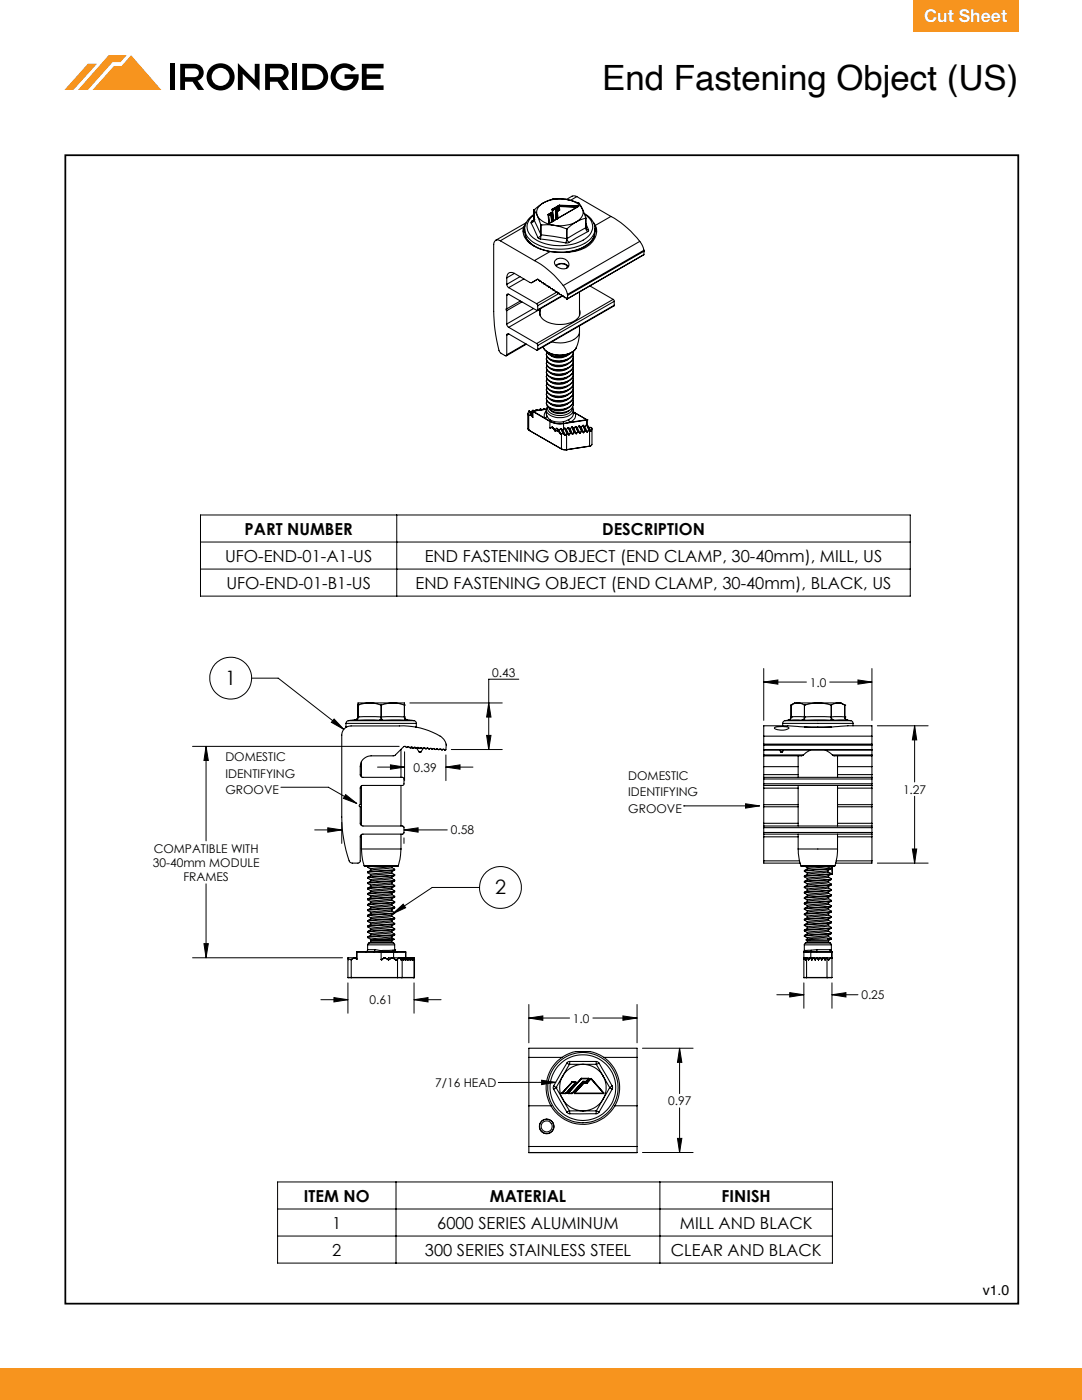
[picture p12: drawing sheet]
<svg xmlns="http://www.w3.org/2000/svg" width="216mm" height="279mm" viewBox="0 0 216 279" stroke-linecap="round" stroke-linejoin="round" font-family="sans-serif">
<defs><g id="words">
<text font-size="6.9" x="120.2" y="17.9">End Fastening Object (US)</text>
<g font-size="4">
<text x="44.9" y="136.7">1</text>
<text x="98.8" y="178.5">2</text>
</g>
<text font-size="3.5" fill="#fff" x="184.4" y="4.4">Cut Sheet</text>
<g font-size="3.3">
<text x="48.8" y="106.7">PART NUMBER</text>
<text x="120.2" y="106.7">DESCRIPTION</text>
<text x="44.9" y="112.1">UFO-END-01-A1-US</text>
<text x="84.7" y="112.1">END FASTENING OBJECT (END CLAMP, 30-40mm), MILL, US</text>
<text x="45.2" y="117.5">UFO-END-01-B1-US</text>
<text x="82.9" y="117.5">END FASTENING OBJECT (END CLAMP, 30-40mm), BLACK, US</text>
<text x="60.7" y="239.8">ITEM NO</text>
<text x="97.7" y="239.8">MATERIAL</text>
<text x="144" y="239.8">FINISH</text>
<text x="66.3" y="245.2">1</text>
<text x="87.2" y="245.2">6000 SERIES ALUMINUM</text>
<text x="135.7" y="245.2">MILL AND BLACK</text>
<text x="66.3" y="250.6">2</text>
<text x="84.8" y="250.6">300 SERIES STAINLESS STEEL</text>
<text x="133.9" y="250.6">CLEAR AND BLACK</text>
</g>
<text font-size="2.8" x="196.1" y="258.4">v1.0</text>
<g font-size="2.4">
<text x="98.2" y="135">0.43</text>
<text x="161.6" y="137">1.0</text>
<text x="45" y="151.9">DOMESTIC</text>
<text x="45" y="155.2">IDENTIFYING</text>
<text x="82.5" y="154">0.39</text>
<text x="125.4" y="155.7">DOMESTIC</text>
<text x="45" y="158.4">GROOVE</text>
<text x="125.4" y="158.9">IDENTIFYING</text>
<text x="180.2" y="158.4">1.27</text>
<text x="89.9" y="166.5">0.58</text>
<text x="125.4" y="162.2">GROOVE</text>
<text x="30.5" y="173">30-40mm MODULE</text>
<text x="30.7" y="170.1">COMPATIBLE WITH</text>
<text x="36.6" y="175.9">FRAMES</text>
<text x="73.7" y="200.4">0.61</text>
<text x="171.9" y="199.4">0.25</text>
<text x="114.3" y="204.1">1.0</text>
<text x="86.8" y="216.9">7/16 HEAD</text>
<text x="133.3" y="220.6">0.97</text>
</g>
</g></defs>
<g fill="#f7941e">
<path d="M182.2 -.1h21v6.5h-21z"/>
<path d="M-.1 273h216v6.4h-216z"/>
</g>
<g fill="#000">
<path d="M34 12.7h.9v5.3h-.9zM47.5 12.6l3.3 3.4v-3.3h1v5.4l-3.4-3.4v3.3h-.9zM58.3 12.7h.9v5.3h-.9zM66.6 13.6a2.86 2.86 0 0 1 4.4 .1l-.8 .6a1.79 1.79 0 0 0-2.8 0 1.79 1.79 0 0 0 .6 2.7 1.79 1.79 0 0 0 2.5-1.3h-1.7v-.9h2.8a2.79 2.79 0 0 1-3.4 3.2 2.79 2.79 0 0 1-1.6-4.4zM72.2 12.7h4.3v1h-3.3v1.1h2.7v.9h-2.7v1.3h3.3v1h-4.3z"/>
<path d="M36.9 13.7v1.7h1.8a.88 .88 0 0 0 1-.9 .88 .88 0 0 0-1-.8zM36 12.7h2.8a1.72 1.72 0 0 1 1.8 1.4 1.72 1.72 0 0 1-1.2 2l1.3 1.9h-1.2l-1.1-1.7h-1.5v1.7h-.9z"/>
<path d="M42.2 15.3a1.8 1.8 0 0 0 3.6 0 1.8 1.8 0 0 0-3.6 0zM41.2 15.3a2.8 2.8 0 0 1 5.6 0 2.8 2.8 0 0 1-5.6 0z"/>
<path d="M53.9 13.7v1.7h1.7a.88 .88 0 0 0 1-.9 .88 .88 0 0 0-1-.8zM52.9 12.7h2.8a1.72 1.72 0 0 1 1.9 1.4 1.72 1.72 0 0 1-1.2 2l1.3 1.9h-1.2l-1.1-1.7h-1.5v1.7h-1z"/>
<path d="M61.3 13.7v3.3a2.79 2.79 0 0 0 3-.8 1.7 1.7 0 0 0-1.6-2.5zM60.3 12.7h2.4a2.61 2.61 0 0 1 2.8 2.6 2.61 2.61 0 0 1-2.8 2.7h-2.4z"/>
</g>
<path d="M17.5 12.7l-4.6 5.3h1.7l4.8-5.3zM21.7 11l-6.1 7h1.9l5-5.6h1.5l1.3-1.4zM22.8 13.2h1.5l1.9-2.2 6 7h-13.7z" fill="#f7941e"/>
<g fill="none" stroke="#000" stroke-width=".21">
<path d="M110.3 39.7h.1M110.3 39.7l2.6 .1M110.3 39.7l-1.9 .8M112.9 39.8a4.4 4.4 0 0 1 3.3 1.9M112.9 39.8a7.4 7.4 0 0 0-4.5 .7M112.9 39.8l2.6 .7 .7 1.2M115.1 39.2l-.7-.1-1.4 .7M115.1 39.2l6.8 4M115.1 39.2l-1.3 .8M99.8 48.1a.8 .8 0 0 0-.9-.1 .8 .8 0 0 0-.4 .8v13.3a24.1 24.1 0 0 0 1.3 8.2l1.1 .7 .2-.2M99.8 48.1l6.8 3.9M101.1 56.7l.4 .7"/>
<path d="M101.1 55.5v1.2M101.1 58.9v2.7M101.5 58.7l5.6 3.3 .2-.2M101.5 58.7a.24 .24 0 0 0-.3 0 .24 .24 0 0 0-.1 .2M101.5 57.4l5.6 3.2M101.5 58.7l-.4 .2M102.6 54.6l3.3 1.8 1.4-.7 .4 .4h.3l.2 .3h.2l.2 .3h.3l.1 .3h.3l.2 .3h.3l.1 .3h.3l.2 .3h.2l.3 .3 .2 .1M102.6 54.6a.94 .94 0 0 0-1-.1 .94 .94 0 0 0-.5 1M102.6 54.6l-1.5 .9M103.8 55.2l-2.7 1.5M104.5 45.4a3.2 3.2 0 0 0 1.8 3.6l1.6 .7 1.9 .5M104.5 45.4l-4.7 2.7"/>
<path d="M104.5 55.7l-3 1.7M104.7 45.7a3.6 3.6 0 0 0 2.5 3.7 10.6 10.6 0 0 0 10.3-.8l.6-.7 .5-.8M104.7 45.7a3.7 3.7 0 0 0 2.5 3.1 10.6 10.6 0 0 0 10.3-.8l.9-1 .3-1.3M104.7 45.2l-.3 1.1M104.8 47.2l.8 1.1 1 .8M104.9 44.7l-.4 .7M105 44.5l-6.1 3.5M106 44.5l1.4 2.9M106.2 44.1l-.2 .4M106.5 43.9a.23 .23 0 0 1-.1 .2 .23 .23 0 0 1-.2 0M106.5 42.8a3.8 3.8 0 0 0-1.8 2.9M106.5 41.9l.7 1.2"/>
<path d="M106.5 43.9l1.4 2.9M106.5 43.9a.67 .67 0 0 1-.5 .6M106.5 41.9h.1M106.5 43.9h.1M106.5 41.9v2M106.5 43.9l-.3 .2M106.6 52a18.6 18.6 0 0 1 5.8 5M107.2 43.1a4.2 4.2 0 0 0 3.3 1.9M107.2 43.1l.7 1.8M107.4 47.4l.4 .3M107.8 47.7l5.1 .8M107.9 44.9l2.6 .1"/>
<path d="M107.9 46.9l5.2 .7M107.9 46.9l-.1 .8M107.9 44.9h.1M107.9 46.8l-.1 .3-.4 .3M107.9 44.9v2M108.4 40.5a2.06 2.06 0 0 0-1.2 2.6M108.4 40.5l-1.9 1.4M109.4 42.8h.1M109.4 42.8l.1 1.7M109.4 42.8l.2 1.7M109.5 43h.1M109.4 43h.1"/>
<path d="M109.4 42.8v.2M109.5 43v1.5M109.5 44.5h.2M109.7 44.5h.1M109.8 50.2l-3.2 1.8M109.9 42.5h.1M109.9 42.5v.1M109.9 42.5l-.5 .3M109.9 42.7h.1M109.9 42.6h.1M109.9 42.6l-.5 .2M109.9 42.6v.1"/>
<path d="M109.9 42.7l-.5 .3M109.9 42.7l-.4 .3M109.9 42.7l.2 1.6M110 42.7h-.1M110 42.6v.1M110 42.6l.1 1.6M110 42.7l.1 1.6M110 42.5v.1M110 42.5l.2 1.7M110.1 44.2h.1M110.1 44.2l-.5 .3M110.2 44.2h-.1"/>
<path d="M110.2 41.8h.1M110.2 41.8l.2 2.2M110.2 41.7v.1M110.2 41.9l.1 .1M110.2 42h.1M110.2 41.9h.1M110.2 41.8v.1M110.3 42l.1 2.1M110.4 44h.1M110.5 45l2.6 .7M110.5 44h.1M110.8 52a1.69 1.69 0 0 1 2.7 .7 1.19 1.19 0 0 1-1.9 .8 1.1 1.1 0 0 1-.8-1.5z"/>
<path d="M110.9 42.1h.1M110.9 41.9h.1M110.9 41.9v.2M110.9 42.1l.1 1.7M110.9 41.9l.1 1.8M110.9 53a1.78 1.78 0 0 1 2.5 .2M111 43.7h.1M111 53.1a1.3 1.3 0 0 1 2.2 .2l-.1 .2M111 43.7l-.5 .3M111.2 41.9h.1M111.1 58.3l.2 .2 .3 .1M111.1 42h.1"/>
<path d="M111.1 42l.2 1.5M111.1 58.3l-4 2.3M111.2 41.9v.1M111.2 42.1v.1M111.2 42.2h.1M111.2 42h.1M111.2 42.1h.1M111.2 42l.1 1.5M111.2 42v.1M111.2 41.2h.1M111.2 41.2l-1 .5M111.2 42.2l.1 1.3"/>
<path d="M111.3 43.5h.1M111.3 41.4h.1M111.3 41.2h.1M111.3 41.2v.2M111.3 41.2l-1.1 .6M111.3 41.4l-1.1 .5M111.3 41.4l-1 .6M111.3 41.2v.4M111.3 41.4v.2M111.3 41.6h.1M111.3 41.6l-.4 .3M111.3 41.2l.1 .4"/>
<path d="M111.4 43.5h.1M111.4 41.6l-.5 .3M111.4 41.6h.1M111.4 41.6h-.1M111.5 41h.1M111.5 41l.1 .7M111.6 41.7h.1M111.6 41.2h.1M111.6 41v.7M111.6 41.7l-.4 .2M111.6 58.5l-4.3 2.5M111.6 40.9l-.1 .1"/>
<path d="M111.6 40.9v.1M111.6 41.9h.1M111.6 58.6l.5 .4M111.6 41h.1M111.6 40.9l3.8 .2M111.6 41.2l.1 .7M111.6 41l3.8 .2M111.6 41v.2M111.6 41.7v.2M111.6 41.7l-.4 .3M111.6 41.9l-.4 .2M111.6 41.2l3.5 .2"/>
<path d="M111.6 41.2l3.6 .1M111.6 41.9l-.4 .3M111.7 41.9h-.1M112.1 59l.1 .1M112.1 59l-4.8 2.8M112.2 59.1h.3l.1 .3h.2l.3 .3 .1-.1M112.2 59.1l-5 2.9M112.4 57l.5 .8 .3 1M113.1 45.7h.1M113.1 47.6l-.2 .9M113.1 47.6h.1M113.1 45.7v1.9"/>
<path d="M113.1 47.6l.1 .5 .3 .3M113.2 58.8l.1 .1M113.3 58.9l-.1 .7M113.5 48.4l-.6 .1M115 44.3a7.5 7.5 0 0 1-4.5 .7M115 44.3l-1.9 1.4M115.4 41.1l.1 .1M115.4 41.1v.1M115.4 41.2h.1M115.5 41.2l-4.1 2.3M115.6 58.3v4.7M116.2 41.7a1.98 1.98 0 0 1-1.2 2.6"/>
<path d="M116.2 41.7l.7 1.8M116.6 42.6a3.7 3.7 0 0 1 2.1 3.1M116.7 42.7a2.73 2.73 0 0 1 1.6 2.5 2.73 2.73 0 0 1-1.5 2.5 9.9 9.9 0 0 1-10.4-.2 2.63 2.63 0 0 1 .1-4.6M116.9 43.5l-1.9 .8M116.9 45.4l-3.8 2.2M116.9 45.4l.1 .5 .3 .3M116.9 45.4h.1M116.9 44.6l.5 1.3M116.9 45.6l.1 .2 .4 .1M116.9 43.5v1.9M116.9 45.5v.1M117.3 46.2l-3.8 2.2"/>
<path d="M117.4 45.9l-.1 .3M117.7 57.1l4.6 2.6M118.4 44.4l.4 .6M118.6 47.2a5.6 5.6 0 0 1-4.5 3l-1 .1M118.7 45.7l-.1 1.4M118.7 45.2l.4 1M118.8 45a3.4 3.4 0 0 1-1.9 4.4 12.2 12.2 0 0 1-7.1 .8M121.9 43.2a18.6 18.6 0 0 1 5.8 5M121.9 43.2l-3.1 1.8M122.3 59.7l.3 .4M122.3 59.7l-15.2 8.9M127.7 48.2l.5 .8 .3 .9"/>
<path d="M127.7 48.2l-15.3 8.8M128.5 50.8l-15.3 8.9M128.5 50.8l-15.3 8.8M128.5 49.9v.2M128.5 49.9l-15.3 8.9M128.5 50.1l-15.2 8.8M128.5 50.1v.7M101.1 64.7l.1 .3 .3 .3M101.1 61.6l-.1 .1 .1 .3M101.1 62v2.7M101.1 66.9v3.9M101.5 66.6l5.6 3.3h.2v-.2"/>
<path d="M101.5 66.6l-.3 .1-.1 .2M101.5 65.3l5.6 3.3M101.5 66.6l-.4 .3M103.8 60.1l-2.7 1.5M104.1 60.3l-3 1.7M104.9 68.6l-3.8 2.2M105 68.7l-4 2.3M106.5 61.6l-5.4 3.1M107.1 68.6l.2 .4M107.1 60.6l.2 .4M107.3 61v.8M107.3 69v.7"/>
<path d="M107.8 61.8a1.89 1.89 0 0 0 1.4 2.4 5.9 5.9 0 0 0 6.2-.8l.4-.9-.2-.7M107.8 61.6v1.4M107.8 61.7l-6.3 3.6M108.4 69.2v.2M108.4 69.4l.6 .7M109 70.7v.1M109 71.6v.1M109 72.5v.1M109 73.3v.2M109 74.2v.1M109 75.1v.1M109 76v.1"/>
<path d="M109 76.9v.1M109 77.7v.2M109 78.6v.1M109 79.5v.1M109 70.1a2.87 2.87 0 0 0 3.4 1.1l1.3-.5 .3-.3M109.1 70.2a3.5 3.5 0 0 0 4.6 .3M113.3 77.9a3 3 0 0 1-3.4 .1M113.3 77a3.1 3.1 0 0 1-3.4 .1M113.3 76.1a3.1 3.1 0 0 1-3.4 .1M113.3 75.2a3.1 3.1 0 0 1-3.4 .1M113.3 74.4a3 3 0 0 1-3.4 0M113.4 79.7a3.1 3.1 0 0 1-3.5 0"/>
<path d="M113.4 78.8a3.2 3.2 0 0 1-3.5 .1M113.4 73.5a3.1 3.1 0 0 1-3.5 .1M113.4 72.6a3.1 3.1 0 0 1-3.5 .1M113.4 71.7a3.1 3.1 0 0 1-3.6 .1M113.4 70.8a3.1 3.1 0 0 1-3.6 .1M114.3 79.6a1.45 1.45 0 0 1-1.2 1.9 3.7 3.7 0 0 1-3.9-.6l-.2-.4 .2-.5M114.3 78.7a1.22 1.22 0 0 1-.6 1.6 3.9 3.9 0 0 1-4.5-.3l-.2-.3 .2-.6M114.3 77.8a1.22 1.22 0 0 1-.6 1.6 4 4 0 0 1-4.5-.2l-.2-.4 .2-.6M114.3 76.9a1.18 1.18 0 0 1-.6 1.6 3.9 3.9 0 0 1-4.5-.2l-.2-.4 .2-.6M114.3 76a1.22 1.22 0 0 1-.6 1.6 3.9 3.9 0 0 1-4.5-.2l-.2-.4 .2-.5M114.3 75.2a1.45 1.45 0 0 1-1.2 1.8 3.7 3.7 0 0 1-3.9-.5l-.2-.4 .2-.5M114.3 74.3a1.22 1.22 0 0 1-.6 1.5 3.9 3.9 0 0 1-4.5-.2l-.2-.4 .2-.5"/>
<path d="M114.3 73.4a1.22 1.22 0 0 1-.6 1.6 4 4 0 0 1-4.5-.2l-.2-.4 .2-.6M114.3 72.5a1.18 1.18 0 0 1-.6 1.6 3.9 3.9 0 0 1-4.5-.2l-.2-.4 .2-.6M114.3 71.6a1.22 1.22 0 0 1-.6 1.6 3.9 3.9 0 0 1-4.5-.2l-.2-.4 .2-.5M114.3 70.8a1.45 1.45 0 0 1-1.2 1.8 3.7 3.7 0 0 1-3.9-.5l-.2-.4 .2-.5M114.4 70.1a1.52 1.52 0 0 1-1.3 1.6 3.8 3.8 0 0 1-3.9-.5l-.2-.4 .2-.5M114.4 80a1.15 1.15 0 0 1-.6 1.2 4 4 0 0 1-4.5-.1l-.3-.6M114.4 79.1a1.41 1.41 0 0 1-1.2 1.5 3.9 3.9 0 0 1-3.9-.3l-.3-.7M114.4 78.2a1.15 1.15 0 0 1-.6 1.2 3.9 3.9 0 0 1-4.5 0l-.3-.7M114.4 77.3a1.18 1.18 0 0 1-.6 1.2 4 4 0 0 1-4.5 0l-.3-.6M114.4 76.4a1.37 1.37 0 0 1-1.2 1.5 3.8 3.8 0 0 1-3.9-.3l-.3-.6M114.4 75.5a1.15 1.15 0 0 1-.6 1.2 3.9 3.9 0 0 1-4.5 0l-.3-.6M114.4 74.6a1.18 1.18 0 0 1-.6 1.3 4 4 0 0 1-4.5-.1l-.3-.6"/>
<path d="M114.4 73.8a1.15 1.15 0 0 1-.6 1.2 3.9 3.9 0 0 1-4.5-.1l-.3-.6M114.4 72.9a1.18 1.18 0 0 1-.6 1.2 4 4 0 0 1-4.5 0l-.3-.6M114.4 72a1.37 1.37 0 0 1-1.2 1.5 3.8 3.8 0 0 1-3.9-.3l-.3-.6M114.4 71.1a1.15 1.15 0 0 1-.6 1.2 3.9 3.9 0 0 1-4.5 0l-.3-.6M114.4 70.2a1.18 1.18 0 0 1-.6 1.3 4 4 0 0 1-4.5-.1l-.3-.6M115 69.4a4.1 4.1 0 0 1-4.7 1.3l-1.3-.6M115 69.4a4.2 4.2 0 0 1-4.7 1.3l-1.1-.5-.8-.8M115 69.3v.1M115.6 66.2l-.2 1.9-.4 1.2M115.6 66.2a2.57 2.57 0 0 1-2.3 2l-1.5 .2-1.7-.2M115.6 65v1.2M122.6 60.9l-.1 .2-15.3 8.8"/>
<path d="M122.6 60.1l-15.3 8.9M122.6 60.9l-15.3 8.8M122.6 60.1v.8M105.3 82.6l.2 .3M105.3 82.6v3.1l.2 .1M105.5 82.9h.1M105.5 85.8h.1M105.5 85.8l6.5 3.8M105.5 82.9v2.9M105.6 82h.1M105.6 82l-.3 .6M105.6 82l.3 .8"/>
<path d="M105.6 82l.2 .2M105.6 82l.4 .8M105.8 82.2h.1M105.8 82.2l.2 .1M105.9 82.8v.1M105.9 82.9h-.4M105.9 82.9h.1M105.9 82.8h.1M105.9 82.8l.1 .1M105.9 82.8l-.4 .1M106 82.3l.3 .7M106 82.9l.3 .4"/>
<path d="M106 82.8v.1M106 82.9h.1M106 82.8l.3 .4M106.3 82.1h.1M106.3 82.1v1.2M106.3 81.9h.1M106.3 82.1l2.7-.5-2.7 .5M106.3 81.9l-.3 .4-.2-.1M106.3 81.9l-.3 .4M106.3 81.9v.2M106.3 82.1l3.4 2M106.3 82.1l2.4 1.3"/>
<path d="M106.4 81.9l.1 .1-.1-.1M106.4 81.9l.1 .2M107 81.8h.1M107 81.8l-.2 .2M107 81.8l.1 .1M107.1 81.8h.1M107.1 81.8l.2 .1M107.1 81.8l.1 .1M107.7 81.7h.1M107.7 81.7l-.1 .2M107.7 81.7l.1 .1M107.8 81.7h.1"/>
<path d="M107.8 81.7l.2 .1M107.8 81.7h-.1M107.8 81.7l.1 .1M108.5 81.6h.1M108.5 81.6l-.2 .2M108.5 81.6v.1M108.6 81.5l.1 .2-.1-.1M108.6 81.5l-.1 .1M108.6 81.5v.1M108.6 81.6v.1M108.7 83.4l1 .7M109 82l-.4 .7 .1 .7"/>
<path d="M109 80.4v.1M109.1 83l.7 .8M109.1 83v.2l-.4 .2M109.3 81.1l-.3 .7M109.3 81.2a1.33 1.33 0 0 0 1.3 1.6 2.99 2.99 0 0 0 3.6-1.1v-.3M109.7 81.6a2.77 2.77 0 0 0 3.8 .3M109.7 84.1a4.1 4.1 0 0 0 2.8 .4M109.7 84.1h.1M109.7 84.1l.1 1.3M109.7 85.4h.1M109.8 85.4h.1M109.8 83.8l1.1 .4h1.5"/>
<path d="M109.8 83.8l-.1 .3M109.9 85.3l-.1 .1M110.2 85.2l.1 .1M110.2 85.2l-.3 .1M110.2 85.3h.1M110.2 85.3l-.4 .1M110.2 85.3l.1 .1M110.2 85.2v.1M110.2 85.3h-.3M110.3 85.4l.4 .6M110.3 85.3l.4 .4M110.3 85.3v.1"/>
<path d="M110.3 85.3l.5 .6M110.7 85.7l.1 .2M110.8 86h-.1M110.8 85.9v.1M111.1 85.5h.1M111.1 85.5l-.4 .2M111.1 85.5l.2 .4M111.2 85.5l.3 .3M111.2 85.5l.2 .4M111.3 85.9v.1M111.3 86h-.6M111.3 86h.1"/>
<path d="M111.3 85.9h.1M111.3 85.9l.1 .1M111.3 85.9l-.5 .1M111.3 86l.5 .6M111.4 85.9v.1M111.4 86h-.1M111.4 85.9l.5 .6M111.5 85.8l.4 .7M111.8 86.6h.1M111.9 86.5l-.1 .1M111.9 85.5h.1M111.9 85.5l-.4 .3"/>
<path d="M111.9 85.5l.4 .9M112 85.5l.3 .3M112 85.5l.4 1M112 89.6l.4 .1h.7M112 86.6h.1M112 89.6h.1M112 86.6h-.2M112 86.6v3M112.3 86.5l-.3 .1M112.3 86.5h.1M112.3 86.4v.1M112.3 86.4l.1 .1"/>
<path d="M112.3 85.8l.5 1M112.4 86.5l.4 .4M112.4 84.2l.1 .3M112.4 86.5h.1M112.4 86.5l.4 .3M112.5 84.5h.1M112.5 85.7l-.2 .1M112.5 84.5v1.2M112.6 85.5l-.1 .2M112.6 85.5l.5 1M112.7 85.4l.3 .3M112.7 85.4l-.1 .1"/>
<path d="M112.7 85.4l.5 1.1M112.8 86.9h.1M112.8 86.8v.1M113 86.6l-.2 .3M113 86.6h.1M113 85.7l.5 1M113.1 86.6l-.3 .3M113.1 89.8h.1M113.1 89.7v.1M113.1 86.6v3.1M113.1 86.5v.1M113.1 86.5l-.1 .1"/>
<path d="M113.1 86.6h.1M113.2 86.5h.1M113.2 86.5l.3 .3M113.2 86.5l-.1 .1M113.2 86.5l.3 .2M113.2 86.5h-.1M113.4 81.4a3.1 3.1 0 0 1-3.5 .1M113.4 80.5a3.1 3.1 0 0 1-3.5 .1M113.4 85.4l-.4 .3M113.4 85.4l.4 1M113.4 85.3l.4 .3M113.4 85.3v.1"/>
<path d="M113.4 85.3l.5 1.1M113.5 83.7l-1.1 .5M113.5 83.7l.3 .6M113.5 86.7v.1M113.8 84.3l-1.3 .2M113.8 85.6l.5 1M113.8 86.4h.1M113.8 86.4l-.3 .3M113.9 86.4l-.4 .4M113.9 86.4h.1M113.9 86.4l.4 .3M113.9 86.4l.4 .2"/>
<path d="M114.1 85.2l-.3 .4M114.1 85.2l.5 1.1M114.2 85.2l.3 .3M114.2 85.2h-.1M114.2 85.2l.5 1.1M114.3 86.6v.1M114.3 81.2l.1 .6M114.3 80.4a1.54 1.54 0 0 1-1.5 1.8 3.1 3.1 0 0 1-3.2-.7l-.1-.2M114.4 81.8a2.19 2.19 0 0 1-2.4 1.5 2.9 2.9 0 0 1-2.9-1.2l-.1-.3 .1 1.2M114.4 81.8l-.1 1.2-.8 .7M114.4 82.3l.3 .1M114.5 85.5l.5 1"/>
<path d="M114.6 86.3h.1M114.6 86.3l-.3 .3M114.6 86.3l-.3 .4M114.6 86.3l.4 .3M114.7 86.3h-.1M114.7 86.3l.3 .2M114.7 82.4a1.37 1.37 0 0 1-.9 1.9M114.7 82.4l-.3-.2 2.7 1.6M114.7 82.4l2.4 1.4M114.8 85.1h.1M114.8 85.1l-.3 .4M114.8 85.1l.5 1.1"/>
<path d="M114.9 85.1l.3 .3M114.9 85.1l.5 1M115 86.5v.1M115.2 85.4l.5 1M115.3 86.2h.1M115.3 86.2l-.3 .3M115.3 86.2l-.3 .4M115.4 86.1v.1M115.4 86.2l.3 .3M115.4 86.1l.3 .3M115.4 86.1l-.1 .1M115.5 85h.1"/>
<path d="M115.5 85l-.3 .4M115.5 85l.5 1M115.6 85l.4 .3M115.6 85l.5 1M115.7 86.4v.1M116 85.3l.4 1M116 86l.1 .1M116 86l-.3 .4M116.1 86.1l-.4 .4M116.1 86v.1M116.1 86.1h.1M116.1 86.1l.3 .3"/>
<path d="M116.1 86l.3 .3M116.1 86h-.1M116.3 84.9l-.3 .4M116.3 84.9l.4 1M116.4 84.9l.3 .2M116.4 84.9h-.1M116.4 84.9l.5 1M116.4 86.3v.1M116.7 85.1l.5 1.1M116.7 85.9l.1 .1M116.7 85.9l-.3 .4M116.7 85.9h.2"/>
<path d="M116.8 86l-.4 .4M116.8 86h.1M116.8 86l.4 .3M116.9 85.9l-.1 .1M116.9 85.9l.3 .3M117 84.8l.6 1M117 84.8l-.3 .3M117 84.8l.5 1M117.1 83.8h.1M117.1 83.8v1M117.1 83.8l-4.6 .7M117.1 83.8l-3.3 .5"/>
<path d="M117.1 84.8l.5 .5M117.2 86.2v.1M117.5 85.8v.1M117.5 85.8l-.3 .4M117.5 85.8h.1M117.5 85.9l-.3 .4M117.5 85.9h.1M117.6 85.3v.1M117.6 85.4l.3 .6M117.6 85.8v.1M117.6 85.9h.1M117.6 85.8l.1 .1"/>
<path d="M117.6 89h.1M117.6 85.9l.3 .2M117.6 89l-4.5 .8M117.6 85.9v3.1M117.7 85.9l.2 .1M117.7 85.9h-.1M117.9 85.3a.35 .35 0 0 1 .3 .3 .35 .35 0 0 1-.2 .4l-.1 .1M117.9 86v.1M117.9 85.3a.42 .42 0 0 1 0 .7M117.9 85.3h-.3M117.9 85.3h.1M117.9 86h.1"/>
<path d="M117.9 85.3l-.3 .1M118.1 85.5v3.2l-.2 .3h-.3M69 145.1h.1M69 144.4h14.1M69 145.1h.2M69 144.4v.7M69.5 143.8l-.4 .3-.1 .3M69.5 143.8h13.1M70.8 143.6l-1.3 .2M70.8 143.7h.4M70.8 143.7h.1M71.2 143.7h4.5"/>
<path d="M71.4 143a.67 .67 0 0 1-.6 .6M71.4 143.1v.4l-.2 .2M71.4 143.1h4.7M71.4 140.7h.1M71.4 143.1l-.1 .4-.5 .2M71.4 143.1h.1M71.4 140.7v2.4M72.1 152v3M72.1 156.8v8M73.7 140.3h4.7M73.7 140.3l1.3 .1 1.1 .3M73.7 140.3l-2.3 .4"/>
<path d="M73.7 140.3h-2.3v.4M75.7 143.7h.7M76.1 143.1l-.1 .4-.3 .2M76.1 143.1h.1M76.1 140.7h.1M76.1 140.7v2.4M76.1 143.1l.1 .4 .2 .2M76.1 143.1h4.6M76.4 143.7h4.6M78.4 140.3l-2.3 .4M78.4 140.3l1.2 .1 1.1 .3M78.4 140.3h2.3v.4"/>
<path d="M80 149.6v5.5M80 156.8v8M80.7 143a.67 .67 0 0 0 .6 .6M80.7 143.1l.1 .4 .2 .2M80.7 140.7h.1M80.7 143.1h.1M80.7 143.1l.2 .4 .4 .2M80.7 140.7v2.4M81 143.7h.3M81.3 143.6l1.3 .2M81.3 143.7h.1M82 149.2v.1h1"/>
<path d="M82.6 143.8l.4 .3 .1 .3M82.9 145.1h.2M83.1 144.4v.7M83.1 149.3l.5 .8M83.2 149.3h-.2l-.2-.2-.4 .2-.3-.3-.4 .2-.2-.2-.4 .2-.2-.2h-.3l-2 1.8h-4.6a2.19 2.19 0 0 0-2.1 2.2v1.7l.4 .4h8.1l.2 .2v1.2l-.2 .3h-8a.51 .51 0 0 0-.5 .5v3.3a.21 .21 0 0 0-.2 .2 .21 .21 0 0 0 .2 .2v3.4l.2 .4h8.3l.2 .2v1.3l-.2 .2h-8a.51 .51 0 0 0-.5 .5v5l-.5 .3h-1.1l-.5-.2a23.2 23.2 0 0 1-1.6-9.1v-16.3a1.84 1.84 0 0 1 1.9-1.8h9.6a13.7 13.7 0 0 1 8.7 2.5l.6 1.1-.1 1.2h-.2l-.2-.2-.4 .2-.2-.2-.4 .1-.2-.2-.5 .2-.1-.2-.4 .2-.3-.3-.4 .2-.4-.2-.2 .2-.2-.2M83.2 149.3l.2-.2 .3 .3 .3-.2 .3 .2 .3-.1M83.2 149.3h.4M83.6 150.1h.4M83.9 149.3h.3M84.4 149.4l-.4 .7M84.6 149.3h.2M85.3 149.3h.1"/>
<path d="M152.4 148.5v.2M152.4 146.9v1.6M152.4 149.6v.1M152.4 146.9v-2.1h4.8a54.4 54.4 0 0 0 12 0h4.8v2.1M152.4 156.4v.4M152.4 155.1v.4M152.4 150.7v.1M152.4 150.8v2.2M152.4 156.8v.5M152.4 154.6v.5M152.4 155.1h21.6M152.4 156.8h21.6"/>
<path d="M152.4 149.7h21.6M152.4 148.5h21.6M152.4 148.7h21.6M152.4 149.6h21.6M152.4 148.7v.9M152.4 149.7v1M152.4 153v1.6M152.4 155.5v.9M152.4 157.3v3.3M152.4 146.9h21.6M152.4 155.5h21.6M152.4 156.4h21.6"/>
<path d="M152.4 150.7h7.9M152.4 153h6.9M152.4 157.3h6.9M152.4 154.6h6.9M154.6 145.2l1.7-.2 1.1 .2a2.56 2.56 0 0 1-2.8 .2zM155.6 149.7l.2 .4M155.8 150.1h.3M156.2 144.4h14M156.2 144.4v.4M156.4 149.7l-.3 .4M156.7 143.8l-.4 .3-.1 .3M156.7 143.8h13.1"/>
<path d="M157.4 143.7l-.7 .1M157.4 143.7h2.6M157.9 143.1h.1M157.9 143.1l-.3 .5-.3 .1M157.9 143.1h2.6M157.9 143.1l-.2 .4-.3 .2M157.9 140.7h.1M157.9 140.7v2.4M159.2 140.3h4M159.2 140.3l1.3 .4M159.2 140.3l-1.3 .4M159.2 140.3h-.7l-.6 .4"/>
<path d="M159.3 150.8v4.3M159.3 156.8v8M160 143.7h.6M160.3 150.7l-.4 .1h-7.5M160.5 145.1h5.4M160.5 143.1h5.4M160.5 143.1l.1 .6M160.5 143.1h.1M160.5 143.1a.62 .62 0 0 1-.5 .6M160.5 140.7h.1M160.5 140.7v2.4M160.6 143.7h5.2"/>
<path d="M161.8 149.7l-.9 .5-.6 .5M163.2 140.3l-2.7 .4M163.2 140.3l2.7 .4M163.2 140.3h4M164.7 149.7l1.4 1M165.8 143.7h.6M165.9 143.1l-.1 .6M165.9 143.1h.1M165.9 140.7h.1M165.9 140.7v2.4M165.9 143.1a.63 .63 0 0 0 .5 .6M165.9 143.1h2.7"/>
<path d="M166.1 150.7l.4 .1h7.5M166.1 150.7h7.9M166.4 143.7h2.6M167.1 150.8v4.3M167.1 156.8v8M167.1 153h6.9M167.1 157.3h6.9M167.1 154.6h6.9M167.2 140.3l-1.3 .4M167.2 140.3l1.4 .4M167.2 140.3h.6l.8 .4M168.6 143.1v.3l.5 .3"/>
<path d="M168.6 143.1h.1M168.6 143.1a.58 .58 0 0 0 .4 .6M168.6 140.7h.1M168.6 140.7v2.4M169 143.7h.1M169.1 143.7l.7 .1M169.8 143.8l.3 .3 .1 .3M170.2 144.4v.4M174 148.5v.2M174 146.9v1.6M174 149.6v.1M174 156.4v.4"/>
<path d="M174 155.1v.4M174 150.7v.1M174 150.8v2.2M174 156.8v.5M174 154.6v.5M174 148.7v.9M174 149.7v1M174 153v1.6M174 155.5v.9M174 157.3v3.3M72.1 169.4l.2 2.1 .4 1.3M72.1 169.4h7.9"/>
<path d="M72.1 166.5v2.9M72.7 172.8l.1 .1M72.7 172.8h6.8M72.8 172.9h.1M72.8 172.9h6.6M72.9 172.9h6.4M73.4 172.9v.2M73.4 174v.2M73.4 175.1v.2M73.4 176.2v.1M73.4 177.3v.1M73.4 178.3v.2"/>
<path d="M73.4 179.4v.2M73.4 174h.1M74 179.9v.2M74 178.8v.3M74 177.7v.3M74 176.7v.2M74 175.6v.2M74 174.5v.2M74 173.4v.3M74.5 172.9l-1.1 .2 .6 .3M78.1 172.9l-4.1 .5M78.1 173.2l-1.6 .2a5.7 5.7 0 0 0-2.8 .4l-.3 .2"/>
<path d="M78.1 179.4l-4.1 .5M78.1 178.3l-4.1 .5M78.1 176.2l-4.1 .5M78.2 173.1l.5 .4M78.2 174l-.1 .3-1.6 .2a5.4 5.4 0 0 0-3.1 .6l5.3-.5M78.2 175.3l-1.6 .3a5.4 5.4 0 0 0-3.2 .6M78.2 176.1l-.1 .4-1.5 .1a6.4 6.4 0 0 0-3.2 .6l5.3-.5v.2M78.2 177.2l-.1 .3-1.5 .2a6.6 6.6 0 0 0-3.2 .6l5.3-.5M78.2 178.6l-1.6 .2a6.1 6.1 0 0 0-3.2 .6M78.2 179.4l-.1 .3-1.5 .1a6.4 6.4 0 0 0-3.2 .7l5.3-.5M78.2 179.6l.5 .4M78.2 178.5l.5 .4"/>
<path d="M78.2 177.4l.5 .4M78.2 176.4l.5 .3M78.2 175.3l.5 .3M78.2 174.2l.5 .4M78.2 178.3v.3M78.2 175v.3M78.2 172.9v.3M78.7 179l-.6 .4M78.7 178l-.6 .3M78.7 176.9a5.7 5.7 0 0 1-2.9 .6l-1.8 .2M78.7 175.8l-.6 .4M78.7 174.7a5.7 5.7 0 0 1-2.9 .6l-1.8 .3"/>
<path d="M78.7 173.6a5.7 5.7 0 0 1-2.9 .7l-1.8 .2M78.7 179l-5.3 .5 .6 .4M78.7 178l-5.3 .5 .6 .3M78.7 176.9l-5.3 .5 .6 .3M78.7 175.8l-5.3 .5 .6 .4M78.7 174.7l-5.3 .5 .6 .4M78.7 173.6l-5.3 .6 .6 .3M78.7 173.6v-.1l-5.3 .5M78.7 179v-.1l-5.3 .5M78.7 175.6l-5.3 .6M78.7 174.6v.1M78.7 175.6v.2"/>
<path d="M78.7 177.8v.2M78.7 180v.1M79.4 172.9h-.1M79.5 172.8l-.1 .1M80 169.4l-.2 2.1-.3 1.3M80 166.5v2.9M152.4 164.8v.4M152.4 166.1v.4M152.4 164.3v.5M152.4 166.5v.5M152.4 171.8v.5h7.3M152.4 160.6v.4"/>
<path d="M152.4 164.8h21.6M152.4 166.5h21.6M152.4 161v3.3M152.4 165.2v.9M152.4 167v4.8M152.4 165.2h21.6M152.4 166.1h21.6M152.4 160.6h6.9M152.4 161h6.9M152.4 164.3h6.9M152.4 167h6.9M152.4 171.8h7.1"/>
<path d="M159.3 169.4l.2 2.1 .3 1.3M159.3 169.4h7.8M159.3 166.5v2.9M159.8 172.8l.1 .1M159.8 172.8h6.8M159.9 172.9h.1M159.9 172.9h6.6M160 172.9h6.4M160.5 173.8v.1M160.5 174.8v.2M160.5 175.9v.2M160.5 177v.1"/>
<path d="M160.5 178.1v.1M160.5 179.2v.1M160.7 172.9l.4 .3M161.1 174.2v.3l-.6 .3 5.4-.5M161.1 175.3v.3l-.6 .3 5.4-.5M161.1 176.4v.2l-.6 .4 5.4-.5M161.1 177.5v.2l-.6 .4 5.4-.6M161.1 178.6v.2l-.6 .4 5.4-.6M161.1 179.6v.3l-.6 .3 5.4-.5M162.7 172.9l-1.6 .2v.3l-.6 .3 5.2-.4M165 173l-3.9 .4M165 173l.7 .3"/>
<path d="M165 172.9v.1M165.2 173.8l-4.1 .4M165.2 173.8v.2M165.2 174l-4.1 .5M165.2 174l.7 .3M165.3 179.4l-4.2 .5M165.3 178.3l-4.2 .5M165.3 177.2l-4.2 .5M165.3 176.1l-4.2 .5M165.3 175l-4.2 .6M165.3 179.3l.6 .4M165.3 178.3l.6 .3"/>
<path d="M165.3 176.9v.3l.6 .3M165.3 176.1l.6 .4M165.3 175l.6 .4M165.3 179.1v.3M165.3 178v.3M165.3 175.9v.2M165.3 174.8v.2M165.7 173.3v.1M165.7 173.4l-5.2 .5 .6 .3M165.7 173.4l-.5 .4M165.8 179.9a6.3 6.3 0 0 1-3.4 .6l-1.3 .2M165.8 178.8a6.3 6.3 0 0 1-3.4 .6l-1.3 .2"/>
<path d="M165.8 177.7a6.3 6.3 0 0 1-3.4 .6l-1.3 .3M165.8 176.6a6.3 6.3 0 0 1-3.4 .7l-1.3 .2M165.8 175.6a6.3 6.3 0 0 1-3.4 .6l-1.3 .2M165.9 174.3v.1l-.3 .1-5.1 .5 .6 .3M165.9 179.7v.1l-.3 .1-5.1 .5 .6 .3M165.9 178.6v.2h-.3l-5.1 .5 .6 .3M165.9 177.5v.2h-.3l-5.1 .5 .6 .4M165.9 176.5v.1l-.3 .1-5.1 .4 .6 .4M165.9 175.4v.1l-.3 .1-5.1 .4 .6 .4M165.9 172.9l.2 1.6M166.1 174.5a18 18 0 0 1-4.9 .8h-.1M166.1 172.9v1.6"/>
<path d="M166.5 172.9h-.1M166.6 172.8l-.1 .1M166.8 171.8h7.2M167.1 169.4l-.1 1.7-.4 1.7M167.1 166.5v2.9M167.1 160.6h6.9M167.1 161h6.9M167.1 164.3h6.9M167.1 167h6.9M174 164.8v.4M174 166.1v.4M174 164.3v.5"/>
<path d="M174 166.5v.5M174 171.8v.5h-7.2M174 160.6v.4M174 161v3.3M174 165.2v.9M174 167v4.8M69.4 195.1h.7M69.4 191.2v3.9M70.1 191.5h-.1M70.1 191.5h.1M70.1 195.1h.1M70.1 195.1h9.2"/>
<path d="M70.1 191.5v3.6M70.6 191.1h.1M70.7 191.2l-.6 .3M70.7 191.1l-.6 .4M70.8 191.2l.4 .2M70.8 191.1v.1M70.8 191.1l.4 .3M71.2 191.4h.1M71.2 190h.1M71.2 191.1h-1.8l.1 .4h.6M71.2 190v1.4M71.2 189.9v.1"/>
<path d="M71.2 189.9h3.4M71.2 190h7.3M73.4 189.5l-.2 .4h-.3M73.4 189.5h1.4M73.4 188.6h5.3M73.4 180.5v.2M73.4 181.6v.1M73.4 182.7v.1M73.4 183.7v.2M73.4 184.8v.2M73.4 185.9v.1M73.4 187v.1"/>
<path d="M73.4 188.6v.9M73.6 188.2l-.2 .4M73.6 188.2h4.9M74 186.4v.2M74 185.3v.2M74 184.2v.3M74 183.1v.3M74 182.1v.2M74 181v.2M74 187.5v.2M74 187.7l4.7-.2-.5 .2M74 187.7h4.2"/>
<path d="M74 188h4.2M74 188l-.4 .2M74 187.7v.3M74.6 189.9l1.5 .1M74.8 189.5l1.3 .2M74.8 189.5l-.2 .4M76.1 189.7v.3M76.1 191.5h.1M76.1 190v1.5M76.3 191.4l-.2 .1M76.6 191.1l-.3 .3M76.6 191.1h.1"/>
<path d="M76.6 191.1h.2M76.7 191.1l-.6 .4M76.7 191.1l-.4 .3M76.8 191.1v.1M76.8 191.1l.7 .4M76.8 191.2l.7 .4M77.5 191.5v.1M77.5 191.6h.1M78.1 184.8l-4.1 .5M78.1 181.6l-4.1 .5M78.2 180.4v.3l-.3 .1-1.7 .2a4.1 4.1 0 0 0-2.8 .6l5.3-.6M78.2 181.8l-1.5 .2a6.6 6.6 0 0 0-3.3 .7l5.3-.6"/>
<path d="M78.2 182.6v.3l-.3 .1-1.7 .1a4.5 4.5 0 0 0-2.8 .6l5.3-.5M78.2 183.7v.2l-.3 .1-1.7 .2a4.5 4.5 0 0 0-2.8 .6l5.3-.5M78.2 185l-1.9 .3a4.7 4.7 0 0 0-2.9 .6l5.3-.5M78.2 185.8v.3l-.2 .1-1.7 .1a4.7 4.7 0 0 0-2.9 .7l5.3-.6M78.2 187.2l.4 .2M78.2 186.1l.5 .3M78.2 185l.5 .4M78.2 183.9l.5 .4M78.2 182.8l.5 .4M78.2 181.8l.5 .3M78.2 180.7l.5 .3M78.2 184.8v.2"/>
<path d="M78.2 181.5v.3M78.2 186.9v.3M78.2 191.1h.1M78.2 187.2l-4.2 .5M78.2 188l.3 .2M78.2 187.7v.3M78.2 191.1v.1M78.2 191.2l-.7 .4M78.2 191.1l-.7 .5M78.4 189.6l-2.3 .1M78.4 189.6l.1 .3M78.5 188.2l.2 .4"/>
<path d="M78.5 189.9l-2.4 .1M78.5 189.9v.1M78.5 189.9h.7M78.5 190v1.1M78.7 185.5a5.7 5.7 0 0 1-2.9 .6l-1.8 .3M78.7 184.4l-.6 .4M78.7 183.3a5.7 5.7 0 0 1-2.9 .7l-1.8 .2M78.7 182.3a5.7 5.7 0 0 1-2.9 .6l-1.8 .2M78.7 181.2l-.6 .4M78.7 180.1a5.7 5.7 0 0 1-2.9 .6l-1.8 .3M78.7 185.5l-5.3 .5 .6 .4M78.7 184.4l-5.3 .5 .6 .4"/>
<path d="M78.7 183.3l-5.3 .6 .6 .3M78.7 182.3l-5.3 .5 .6 .3M78.7 181.2l-5.3 .5 .6 .4M78.7 180.1l-5.3 .5 .6 .4M78.7 186.6l-5.3 .5 .6 .4M78.7 186.6a5.7 5.7 0 0 1-2.9 .6l-1.8 .3M78.7 189.5l.3 .4h.2M78.7 189.5l-.3 .1M78.7 189.5l.2 .3 .3 .1M78.7 189.5h.1M78.7 181v.2M78.7 182.1v.2"/>
<path d="M78.7 183.2v.1M78.7 184.3v.1M78.7 185.4v.1M78.7 186.4v.2M78.7 188.6v.9M79 191.5v.1M79 191.6h.1M79 191.5l-.7-.3 .7 .4M79.2 189.9h1.7M79.3 191.4h.1M79.3 191.4l-.3 .2M79.3 195.1h.9"/>
<path d="M79.3 195.1h.1M79.3 191.4v3.7M79.6 191.1h-2.1l-.2 .3M79.6 191.1l-.3 .3M79.6 191.1v.1M79.6 191.1h.1M79.6 191.2l-.3 .2M79.6 191.2h.1M79.7 191.2l.4 .4M79.7 191.1v.1M79.7 191.2l.3 .3M79.7 191.1l2.9 .1"/>
<path d="M80 191.5h.1M80 191.5l.1 .1M80.2 191.2l-.2 .3M80.2 191.2v.1M80.2 195.1h2.4M80.2 191.3l-.1 .3M80.2 195.1h.1M80.2 191.3v3.8M80.3 191.2h-.1M80.3 191.1v.1M80.3 191.2l-.1 .1M80.3 191.1l.2 .5"/>
<path d="M80.3 191.2l.2 .4M80.6 191.1h.1M80.6 191.1l-.1 .4M80.6 191.2l-.1 .4M80.7 191.1l.1 .5zM80.9 189.9l-2.4 .1M81 191.1v.1M81 190v1.1M81 191.1l-.2 .4M81 191.1l.2 .5M81 191.2l-.2 .4M81.2 191.6h.1"/>
<path d="M81.4 191.2l-.2 .3M81.4 191.1l.2 .5M81.4 191.2l-.2 .4M81.6 191.6h.1M81.7 191.1h.1M81.7 191.1l-.1 .4M81.8 191.1l.2 .5M81.8 191.2l-.2 .4M82 191.6h.1M82.2 191.2l-.2 .3M82.2 191.1v.1M82.2 191.2l-.2 .4"/>
<path d="M82.2 191.1l.2 .5M82.2 191.2l.2 .4M82.5 191.1h.1M82.5 191.1l-.2 .4M82.5 191.2l-.1 .4M82.6 191.2h.1M82.6 191.2v.1M82.6 191.3l.1 .3-.1-.3M82.6 195.1h.1M82.6 191.3v3.8M82.7 195.1h-.1M82.7 191.6v3.5"/>
<path d="M160.4 195.1h.5M160.4 190h1.4M160.4 190v5.1M160.5 191.2l-.1 .2M160.5 191.1h.1M160.5 191.1l-.1 .1M160.5 191.2l.2 .4M160.5 189.7l-.1 .3M160.5 188.6h5.4M160.5 180.2v.2M160.5 181.3v.2M160.5 182.4v.1"/>
<path d="M160.5 183.5v.1M160.5 184.5v.2M160.5 185.6v.2M160.5 186.7v.2M160.5 188.6v1.1M160.5 191.1v.1M160.6 191.1l.1 .4M160.6 191.1h5.3M160.7 188.2l-.2 .4M160.7 188.2h5M160.7 191.5v.1M160.9 187.6l.2 .1"/>
<path d="M160.9 191.2l-.2 .3M160.9 191.2v.1M160.9 195.1h.1M160.9 191.3l-.2 .3M160.9 195.1h4.1M160.9 191.3v3.8M161 191.1h.1M161 191.1l-.1 .1M161.1 180.7v.3l-.6 .3 5.4-.5M161.1 181.8v.2l-.6 .4 5.4-.5M161.1 182.9v.2l-.6 .4 5.4-.6M161.1 183.9v.3l-.6 .3"/>
<path d="M161.1 185v.3l-.6 .3 5.4-.5M161.1 186.1v.2l-.6 .4 5.4-.5v.1l-.3 .1-5.1 .4 .6 .4M161.1 187.2v.2l-.2 .2M161.1 187.7h4.2M161.1 188h4.2M161.1 188l-.4 .2M161.1 187.7v.3M161.4 191.5l-.1 .1M161.4 191.5l-.3-.4 .2 .5M161.6 191.1l-.2 .4M161.6 191.2l-.3 .4M161.7 191.1l-.1 .1"/>
<path d="M161.7 191.2l.3 .4M161.8 191.1l-.1 .1M161.8 189.9l-1.4 .1M161.8 189.9h.1M161.8 191.1l.2 .4M161.8 189.9v.1M161.8 189.9h1.2M161.8 190h4.1M161.8 190v1.1M161.8 189.6v.3M161.8 189.6l-1.3 .1M162 191.5v.1"/>
<path d="M162.3 191.1v.1M162.3 191.1l-.3 .4M162.3 191.2l-.3 .4M162.4 191.1h.1M162.4 191.2l.2 .4M162.4 191.1l.3 .4M162.7 191.5l-.1 .1M162.9 191.1v.1M162.9 191.1l-.2 .4M162.9 191.2l-.3 .4M163 189.9h3M163 191.1h.1"/>
<path d="M163 189.5v.4M163 189.5h2.6M163 189.5l-1.2 .1M163 191.2l.3 .4M163 191.1l.3 .4M163.3 191.5v.1M163.6 191.1v.1M163.6 191.1l-.3 .4M163.6 191.2l-.3 .4M164 191.5v.1M164 191.5l-.3-.4 .3 .5M164.3 191.1v.1"/>
<path d="M164.3 191.1l-.3 .4M164.3 191.2l-.3 .4M164.6 191.5v.1M164.6 191.5l-.3-.4 .3 .5M164.9 191.1h.1M164.9 191.1l-.3 .4M164.9 191.2l-.3 .4M165 191.3l.3 .3M165 195.1h1M165 195.1h.1M165 191.3v3.8M165.1 191.2l.2 .3"/>
<path d="M165.1 191.2l-.1 .1M165.1 191.2l-.1-.1v.2M165.1 187.4l-4.2 .2M165.1 187.4l.8-.2v.2M165.1 187.4h.8M165.3 183.7l-4.2 .5M165.3 182.6l-4.2 .5M165.3 181.5l-4.2 .5M165.3 180.4l-4.2 .6M165.3 186.9l.6 .3M165.3 185.8l.6 .3M165.3 184.7l.6 .4"/>
<path d="M165.3 183.6l.6 .4M165.3 182.3v.3l.6 .3M165.3 181.5l.6 .4M165.3 180.2v.2l.6 .4M165.3 186.6v.3l-.3 .1-3.9 .4M165.3 185.6v.2M165.3 184.5v.3h-.3l-3.9 .5M165.3 183.4v.3M165.3 181.3v.2M165.3 191.5v.1M165.3 191.5h.1M165.3 185.8l-4.2 .5"/>
<path d="M165.3 187.7v.3M165.3 188l.4 .2M165.6 189.5l.1 .3 .2 .1M165.6 189.5l.3 .2M165.7 188.2l.2 .4M165.8 185.3a6.3 6.3 0 0 1-3.4 .6l-1.3 .2M165.8 184.2a6.3 6.3 0 0 1-3.4 .6l-1.3 .2M165.8 183.1a6.3 6.3 0 0 1-3.4 .6l-1.3 .2M165.8 182a6.3 6.3 0 0 1-3.4 .7l-1.3 .2M165.8 181a6.3 6.3 0 0 1-3.4 .6l-1.3 .2M165.8 186.3a6.3 6.3 0 0 1-3.4 .7l-1.3 .2M165.9 185.1v.1l-.3 .1-5.1 .4 .6 .4"/>
<path d="M165.9 184v.2h-.3l-5.1 .5 .6 .3M165.9 182.9v.2h-.3l-5.1 .5 .6 .3M165.9 181.9v.1l-.3 .1-5.1 .4 .6 .4M165.9 180.8v.1l-.3 .1-5.1 .4 .6 .4M165.9 184l-5.4 .5M165.9 189.7l.1 .3M165.9 188.6v1.1M165.9 187.4l-.6 .3M165.9 191.1l.1 .1M165.9 190v1.1M166 191.2h-.4l-.3 .3M166 191.2v.1a.33 .33 0 0 0-.3-.1 .33 .33 0 0 0-.3 .3l-.1 .1"/>
<path d="M166 189.9v5.2M166 189.9l-.1 .1M166 191.2h.1M166 195.1h-1M105.5 211v-1.8h21.6v1.8M105.5 211v9.7M105.5 211h6.6M110.5 217.4l2.6 4.5M110.5 216.7l.5 .4M110.5 216.7v.7M111 217.1h.1M111 217.1l1.3 2.3"/>
<path d="M111 217.1l-.5 .3M112.1 211a7.3 7.3 0 0 0-2.2 9.7M112.1 211l1.1-.6a6.8 6.8 0 0 1 4.5-.5 7.7 7.7 0 0 1 2.8 1.1M112.2 218.1v.2M112.2 218.1h.1M112.2 218.1v.1M112.2 218.2v.1M112.2 218.2h.1M112.2 218.2h.7M112.3 219.4a4.6 4.6 0 0 0 4 2.3M112.3 214.7a4.5 4.5 0 0 0 0 4.7M112.3 214.7l-1.3 2.4"/>
<path d="M112.3 219.4l1.3 2.3M112.9 218.2v.1M112.9 218.2h.1M113 218.2l-.1 .1M113.1 212.2l-2.6 4.5M113.1 212.2l.5 .2M113.4 218.1h.1M113.4 218.1v.2M113.4 218.1v.1M113.4 218.2v.1M113.4 218.2h.1M113.4 218.2h.7"/>
<path d="M113.6 212.4l-1.3 2.3M113.7 212.4h-.1M113.7 212.4h2.6M113.7 211.8h5.2M113.7 211.8v.6M113.7 211.8l-.6 .4M114.1 218.2v.1M114.1 215.9l.1 .1M114.1 218.2h.1M114.1 215.9l-1.9 2.2M114.2 218.2h.1M114.2 218.2h-.1"/>
<path d="M114.2 215.9h.1M114.2 216h.1M114.2 216l-2 2.1M114.2 215.9h-.1M114.2 215.9h.7M114.2 216l-2 2.2M114.2 216h.7M114.2 218.2l-.1 .1M114.6 218.1l.1 .2M114.6 218.1h.1M114.6 218.1l.1 .1M114.7 218.2v.1"/>
<path d="M114.7 218.2h.1M114.7 218.2h5.7M114.9 215.9v.2M114.9 215.9v.1M114.9 215.9h.1M114.9 216h.1M114.9 216l-2 2.2M114.9 216v.1M114.9 216.1l-1.9 2.1M116 215.2v.1M116 215.2l-2.6 2.9M116 215.3h.1"/>
<path d="M116 215.3l-2.6 2.8M116 215.2h.1M116 215.2h1.5M116 215.3h1.5M116 215.3l-2.6 2.9M116.3 215.8v.1M116.3 215.8l-2.2 2.4M116.3 215.9h.1M116.3 212.4a4.6 4.6 0 0 0-4 2.3M116.3 212.4a4.7 4.7 0 0 1 4 2.3M116.3 212.4h2.7M116.3 215.9l-2.1 2.3"/>
<path d="M116.4 215.8h-.1M116.4 215.8v.1M116.4 215.9l-2.2 2.3M116.4 215.9h.6M116.4 215.8h.6M116.4 216.2h.1M116.4 216.2l-1.8 1.9M116.5 216.1v.1M116.5 216.1l-.1 .1M116.5 216.2h-.1M116.5 216.2h.1M116.5 216.1h.6"/>
<path d="M116.5 216.2h.6M116.5 216.2l-1.8 2M117 215.9h.1M117 215.8h.1M117 215.8v.1M117 215.8l.1 .1M117.1 215.9h-.1M117.1 216.1v.1M117.1 216.2h.1M117.5 215.3h.1M117.5 215.2v.1M117.5 215.3l-.5 .5"/>
<path d="M117.5 215.3l-.4 .6M117.9 215.3h.1M117.9 215.3l-.8 .8M117.9 215.3l-.8 .9M117.9 215.3l2.5 2.9M118 215.3h-.1M118 215.3h.1M118 215.3l2.4 2.8M118.9 211.8l.1 .6M118.9 211.8l.6 .4M119 212.4l1.3 2.3M119 212.4h.1"/>
<path d="M119.5 212.2l2.6 4.5M119.5 212.2l-.5 .2M120.3 219.4a4.7 4.7 0 0 1-4 2.3M120.3 219.4l-1.3 2.3M120.3 214.7a4.7 4.7 0 0 1 0 4.7M120.3 214.7l1.4 2.4M120.4 218.2v.1M120.4 218.2h.1M120.4 218.1v.2M120.4 218.1v.1M120.5 211a7.4 7.4 0 0 1 2.2 9.7M120.5 211h6.6"/>
<path d="M121.7 217.1h.1M121.7 217.1l-1.4 2.3M121.7 217.1l.4 .3M122.1 217.4l-2.6 4.5M122.1 216.7l-.4 .4M122.1 216.7v.7M127.1 211v9.7M105.5 220.7v8.1M105.5 228.8v1.2M105.5 230h.1M105.5 230h21.6M105.5 228.8h21.6"/>
<path d="M105.5 220.7h4.4M109.9 220.7a7.4 7.4 0 0 0 12.8 0M113.1 221.9l.6 .4M113.6 221.7h.1M113.6 221.7l-.5 .2M113.7 221.7h2.6M113.7 221.7v.6M113.7 222.3h5.2M116.3 221.7h2.7M119 221.7h.1M119 221.7l.5 .2M119 221.7l-.1 .6"/>
<path d="M119.5 221.9l-.3 .3-.3 .1M122.7 220.7h4.4M127.1 220.7v8.1M127.1 228.8v1.2M127.1 230h.1"/>
<circle cx="116.3" cy="217.1" r="7"/>
<circle cx="116.3" cy="217.1" r="6.6"/>
<circle cx="109.1" cy="224.8" r="1.1"/>
<circle cx="109.1" cy="224.8" r="1.46"/>
<circle cx="109.1" cy="224.8" r="1.43"/>
</g>
<g fill="none" stroke="#000" stroke-width=".2">
<path d="M40 102.8h141.6v16.2h-141.6zM40 108.2h141.6M40 113.6h141.6M79.2 102.8v16.2M50.2 135.3h5.3l13.1 10.3M103.5 135.6h-6v14M152.4 136.1l2.8-.4v.8zM152.4 133.4v10.4M152.4 136.1h8.5M165.6 136.1h8.4M171.2 135.7l2.8 .4-2.8 .4zM174 133.4v10.4"/>
<path d="M38.4 149h41.2M41.1 149l.5 2.8h-.9zM41.1 149v18.8M56 157.1h9.5l5.7 3.3M66.7 143.5l1.9 2.1-2.5-1.4zM69 158.6l2.2 1.8-2.7-1.1zM75.3 153.1h5.4M77.9 152.6l2.8 .5-2.8 .4zM80.7 150v5.8M81.8 140.3h18.4M89 153.1l2.8-.5v.9zM89 150.7v5.1"/>
<path d="M89 153.1h5.4M90.1 149.6h10.1M97.1 146.8h.9l-.5 2.8zM97.5 140.3l.5 2.8h-.9zM175.1 144.8h10.1M182.5 144.8l.4 2.9h-.8zM182.5 144.8v11.3M182.5 158.9v13.4M41.1 176.4v14.7M62.8 165.6h5.4M65.4 165.2l2.8 .4-2.8 .5zM68.2 164.1v4.2"/>
<path d="M80.6 165.6l2.8-.4v.9zM80.6 167.2v1.1M80.6 165.6h8.6M95.7 177.1h-9.5l-7.8 5.3M136.4 160.8h.1M136.4 160.8h15.2M148.8 160.4l2.8 .4-2.8 .5zM175.1 172.3h10.1M182.1 169.4h.8l-.4 2.9zM38.4 191.1h29.9M40.7 188.3h.9l-.5 2.8zM64 199.5h5.4"/>
<path d="M66.6 199.1l2.8 .4-2.8 .5zM69.4 196.2v6M78.4 182.4l2.1-2 .4 .8zM82.6 199.5l2.8-.4v.9zM82.6 196.2v6M82.6 199.5h5.4M155 198.5h5.4M157.6 198.1l2.8 .4-2.8 .5zM160.4 196.2v5M166 198.5l2.8-.4v.9zM166 196.2v5M166 198.5h5.2"/>
<path d="M99.4 216h.1M105.5 203.2l2.8-.4v.8zM105.5 200.5v7.6M105.5 203.2h8.2M108.1 215.6l2.8 .4-2.8 .5zM110.9 216h-11.5M118.3 203.2h8.8M124.3 202.8l2.8 .4-2.8 .4zM127.1 200.5v7.6M128.2 209.2h10.1M135.6 209.2l.5 2.8h-.9zM135.6 209.2v9.1"/>
<path d="M55.4 235.9h110.7v16.2h-110.7zM79 235.9v16.2M128.2 230h10.1M131.7 235.9v16.2M135.2 227.2h.9l-.5 2.8zM135.6 221.1v8.9M55.4 241.3h110.7M55.4 246.7h110.7"/>
<circle cx="46" cy="135.3" r="4.2"/>
<circle cx="99.9" cy="177.1" r="4.2"/>
</g>
<g fill="#000">
<path d="M41.1 149l.5 2.8h-.9zM40.7 188.3h.9l-.5 2.8zM65.4 165.2l2.8 .4-2.8 .5zM80.6 165.6l2.8-.4v.9zM77.9 152.6l2.8 .5-2.8 .4zM89 153.1l2.8-.5v.9zM97.1 146.8h.9l-.5 2.8zM97.5 140.3l.5 2.8h-.9zM152.4 136.1l2.8-.4v.8zM171.2 135.7l2.8 .4-2.8 .4zM182.5 144.8l.4 2.9h-.8zM182.1 169.4h.8l-.4 2.9zM135.6 209.2l.5 2.8h-.9zM135.2 227.2h.9l-.5 2.8z"/>
<path d="M66.7 143.5l1.9 2.1-2.5-1.4zM78.4 182.4l2.1-2 .4 .8z"/>
<path d="M69 158.6l2.2 1.8-2.7-1.1zM108.1 215.6l2.8 .4-2.8 .5zM148.8 160.4l2.8 .4-2.8 .5z"/>
<path d="M66.6 199.1l2.8 .4-2.8 .5zM82.6 199.5l2.8-.4v.9z"/>
<path d="M157.6 198.1l2.8 .4-2.8 .5zM166 198.5l2.8-.4v.9z"/>
<path d="M124.3 202.8l2.8 .4-2.8 .4zM105.5 203.2l2.8-.4v.8z"/>
</g>
<path d="M13 31h190.2v229.2h-190.2z" fill="none" stroke="#000" stroke-width=".35"/>
<use href="#words"/>
</svg>
